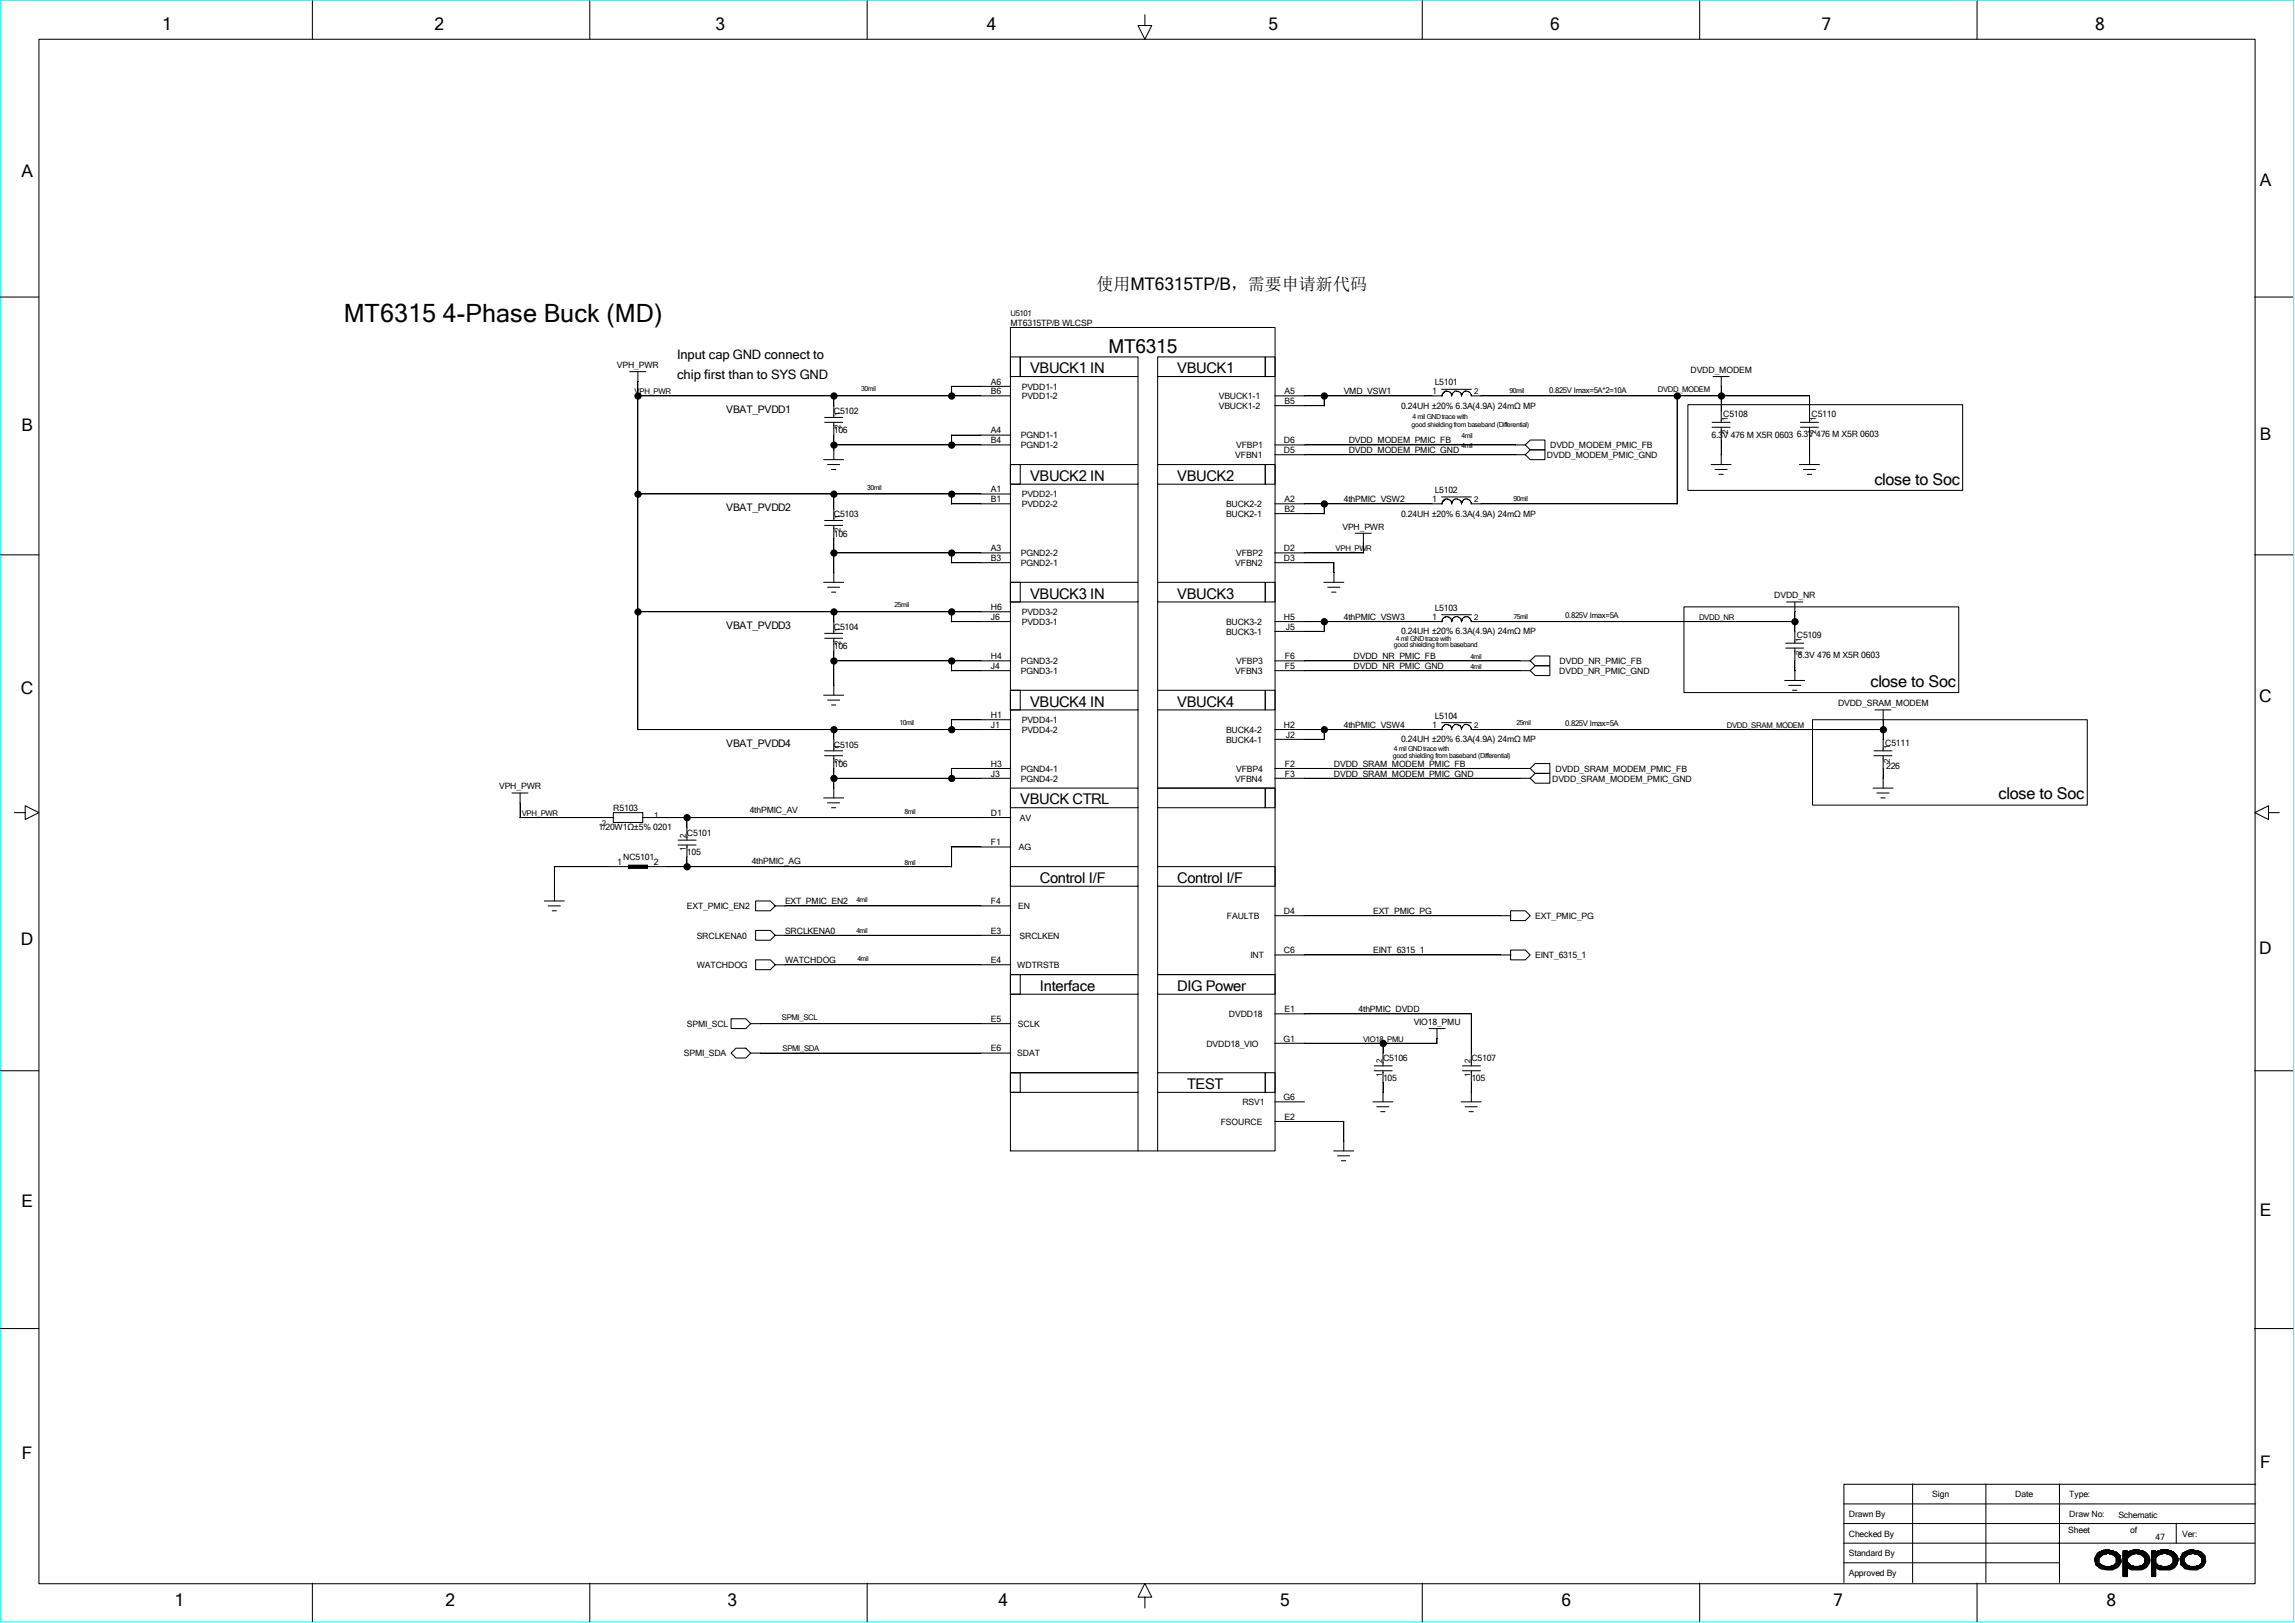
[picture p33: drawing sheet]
<svg xmlns="http://www.w3.org/2000/svg" width="297mm" height="210mm" viewBox="0 0 297 210" stroke-linecap="round" stroke-linejoin="round" font-family="sans-serif">
<defs><g id="words">
<text font-size="3.3" x="44.5" y="41.7">MT6315 4-Phase Buck (MD)</text>
<text font-size="2.5" x="143.5" y="45.7">MT6315</text>
<g font-size="2.2">
<text x="21" y="3.9">1</text>
<text x="56.2" y="3.9">2</text>
<text x="92.6" y="3.9">3</text>
<text x="127.7" y="3.9">4</text>
<text x="164.2" y="3.9">5</text>
<text x="200.6" y="3.9">6</text>
<text x="235.8" y="3.9">7</text>
<text x="271.1" y="3.9">8</text>
<text x="2.8" y="22.9">A</text>
<text x="292.5" y="24.1">A</text>
<text x="141.9" y="37.5">使用MT6315TP/B，需要申请新代码</text>
<text x="2.8" y="55.8">B</text>
<text x="292.5" y="57">B</text>
<text x="2.7" y="89.7">C</text>
<text x="292.4" y="90.8">C</text>
<text x="2.7" y="122.3">D</text>
<text x="292.4" y="123.5">D</text>
<text x="2.8" y="156.2">E</text>
<text x="292.5" y="157.4">E</text>
<text x="2.8" y="188.8">F</text>
<text x="292.5" y="189.9">F</text>
<text x="22.6" y="207.9">1</text>
<text x="57.7" y="207.9">2</text>
<text x="94.1" y="207.9">3</text>
<text x="129.2" y="207.9">4</text>
<text x="165.7" y="207.9">5</text>
<text x="202.1" y="207.9">6</text>
<text x="237.2" y="207.9">7</text>
<text x="272.6" y="207.9">8</text>
</g>
<g font-size="2.1">
<text x="242.6" y="62.7">close to Soc</text>
<text x="242.1" y="88.9">close to Soc</text>
<text x="258.7" y="103.4">close to Soc</text>
</g>
<g font-size="1.9">
<text x="133.3" y="48.3">VBUCK1 IN</text>
<text x="152.4" y="48.3">VBUCK1</text>
<text x="133.3" y="62.2">VBUCK2 IN</text>
<text x="152.4" y="62.2">VBUCK2</text>
<text x="133.3" y="77.5">VBUCK3 IN</text>
<text x="152.4" y="77.5">VBUCK3</text>
<text x="133.3" y="91.4">VBUCK4 IN</text>
<text x="152.4" y="91.4">VBUCK4</text>
<text x="132" y="104.1">VBUCK CTRL</text>
<text x="134.6" y="114.3">Control I/F</text>
<text x="152.4" y="114.3">Control I/F</text>
<text x="134.6" y="128.2">Interface</text>
<text x="152.4" y="128.2">DIG Power</text>
<text x="153.6" y="140.9">TEST</text>
</g>
<g font-size="1.7">
<text x="87.6" y="46.5">Input cap GND connect to</text>
<text x="87.6" y="49">chip first than to SYS GND</text>
</g>
<g font-size="1.3">
<text x="94" y="53.5">VBAT_PVDD1</text>
<text x="94" y="66.2">VBAT_PVDD2</text>
<text x="94" y="81.4">VBAT_PVDD3</text>
<text x="94" y="96.6">VBAT_PVDD4</text>
</g>
<g font-size="1.1">
<text x="79.8" y="47.6">VPH_PWR</text>
<text x="130.8" y="42.2">MT6315TP/B WLCSP</text>
<text x="107.9" y="53.6">C5102</text>
<text x="128.2" y="49.8">A6</text>
<text x="128.2" y="51">B6</text>
<text x="132.2" y="51.6">PVDD1-2</text>
<text x="132.2" y="50.4">PVDD1-1</text>
<text x="157.7" y="51.6">VBUCK1-1</text>
<text x="157.7" y="52.9">VBUCK1-2</text>
<text x="166.2" y="52.3">B5</text>
<text x="166.2" y="51">A5</text>
<text x="173.9" y="51">VMD_VSW1</text>
<text x="181.3" y="52.9">0.24UH ±20% 6.3A(4.9A) 24mΩ MP</text>
<text x="185.3" y="51">1</text>
<text x="185.7" y="49.9">L5101</text>
<text x="218.8" y="48.3">DVDD_MODEM</text>
<text x="223" y="53.9">C5108</text>
<text x="234.4" y="53.9">C5110</text>
<text x="107.9" y="56.1">106</text>
<text x="128.2" y="56.1">A4</text>
<text x="128.2" y="57.4">B4</text>
<text x="132.1" y="58">PGND1-2</text>
<text x="132.1" y="56.7">PGND1-1</text>
<text x="159.9" y="59.3">VFBN1</text>
<text x="160" y="58">VFBP1</text>
<text x="166.2" y="57.4">D6</text>
<text x="166.2" y="58.6">D5</text>
<text x="174.5" y="57.4">DVDD_MODEM_PMIC_FB</text>
<text x="174.5" y="58.6">DVDD_MODEM_PMIC_GND</text>
<text x="200.2" y="59.3">DVDD_MODEM_PMIC_GND</text>
<text x="200.6" y="58">DVDD_MODEM_PMIC_FB</text>
<text x="221.5" y="56.7">6.3V 476 M X5R 0603</text>
<text x="232.5" y="56.6">6.3V 476 M X5R 0603</text>
<text x="128.2" y="65">B1</text>
<text x="128.2" y="63.7">A1</text>
<text x="132.2" y="64.3">PVDD2-1</text>
<text x="132.2" y="65.6">PVDD2-2</text>
<text x="158.7" y="65.6">BUCK2-2</text>
<text x="166.2" y="65">A2</text>
<text x="173.9" y="65">4thPMIC_VSW2</text>
<text x="185.3" y="65">1</text>
<text x="185.7" y="63.8">L5102</text>
<text x="107.9" y="69.4">106</text>
<text x="107.9" y="66.9">C5103</text>
<text x="128.2" y="71.3">A3</text>
<text x="132.1" y="72">PGND2-2</text>
<text x="158.7" y="66.9">BUCK2-1</text>
<text x="160" y="72">VFBP2</text>
<text x="166.2" y="71.3">D2</text>
<text x="166.2" y="66.3">B2</text>
<text x="173.7" y="68.5">VPH_PWR</text>
<text x="181.3" y="66.8">0.24UH ±20% 6.3A(4.9A) 24mΩ MP</text>
<text x="128.2" y="72.6">B3</text>
<text x="132.1" y="73.2">PGND2-1</text>
<text x="159.9" y="73.2">VFBN2</text>
<text x="166.2" y="72.6">D3</text>
<text x="229.6" y="77.4">DVDD_NR</text>
<text x="107.9" y="81.5">C5104</text>
<text x="128.2" y="80.2">J6</text>
<text x="128.2" y="79">H6</text>
<text x="132.2" y="79.6">PVDD3-2</text>
<text x="132.2" y="80.9">PVDD3-1</text>
<text x="158.7" y="80.9">BUCK3-2</text>
<text x="158.7" y="82.1">BUCK3-1</text>
<text x="166.2" y="80.2">H5</text>
<text x="166.4" y="81.5">J5</text>
<text x="173.9" y="80.2">4thPMIC_VSW3</text>
<text x="181.3" y="82.1">0.24UH ±20% 6.3A(4.9A) 24mΩ MP</text>
<text x="185.3" y="80.2">1</text>
<text x="185.7" y="79">L5103</text>
<text x="232.5" y="82.5">C5109</text>
<text x="107.9" y="84">106</text>
<text x="128.2" y="85.3">H4</text>
<text x="128.2" y="86.6">J4</text>
<text x="132.1" y="87.2">PGND3-1</text>
<text x="132.1" y="85.9">PGND3-2</text>
<text x="159.9" y="87.2">VFBN3</text>
<text x="160" y="85.9">VFBP3</text>
<text x="166.3" y="86.6">F5</text>
<text x="166.3" y="85.3">F6</text>
<text x="175.2" y="86.6">DVDD_NR_PMIC_GND</text>
<text x="175.2" y="85.3">DVDD_NR_PMIC_FB</text>
<text x="201.8" y="87.2">DVDD_NR_PMIC_GND</text>
<text x="201.8" y="85.9">DVDD_NR_PMIC_FB</text>
<text x="232.7" y="85.2">6.3V 476 M X5R 0603</text>
<text x="128.2" y="94.2">J1</text>
<text x="128.2" y="92.9">H1</text>
<text x="132.2" y="93.6">PVDD4-1</text>
<text x="132.2" y="94.8">PVDD4-2</text>
<text x="158.7" y="94.8">BUCK4-2</text>
<text x="166.2" y="94.2">H2</text>
<text x="166.4" y="95.5">J2</text>
<text x="173.9" y="94.2">4thPMIC_VSW4</text>
<text x="185.3" y="94.2">1</text>
<text x="185.7" y="93">L5104</text>
<text x="237.9" y="91.4">DVDD_SRAM_MODEM</text>
<text x="107.9" y="99.2">106</text>
<text x="107.9" y="96.7">C5105</text>
<text x="128.2" y="100.5">J3</text>
<text x="128.2" y="99.2">H3</text>
<text x="132.1" y="99.9">PGND4-1</text>
<text x="132.1" y="101.1">PGND4-2</text>
<text x="158.7" y="96.1">BUCK4-1</text>
<text x="159.9" y="101.1">VFBN4</text>
<text x="160" y="99.9">VFBP4</text>
<text x="166.3" y="100.5">F3</text>
<text x="166.3" y="99.2">F2</text>
<text x="172.6" y="100.5">DVDD_SRAM_MODEM_PMIC_GND</text>
<text x="172.6" y="99.2">DVDD_SRAM_MODEM_PMIC_FB</text>
<text x="181.3" y="96.1">0.24UH ±20% 6.3A(4.9A) 24mΩ MP</text>
<text x="200.9" y="101.1">DVDD_SRAM_MODEM_PMIC_GND</text>
<text x="201.3" y="99.9">DVDD_SRAM_MODEM_PMIC_FB</text>
<text x="244" y="96.5">C5111</text>
<text x="244.1" y="99.5">226</text>
<text x="64.6" y="102.2">VPH_PWR</text>
<text x="77.5" y="107.4">1/20W1Ω±5% 0201</text>
<text x="79.4" y="104.9">R5103</text>
<text x="97" y="105.2">4thPMIC_AV</text>
<text x="128.2" y="105.6">D1</text>
<text x="132" y="106.2">AV</text>
<text x="79.9" y="111.9">1</text>
<text x="80.6" y="111.3">NC5101</text>
<text x="84.6" y="111.9">2</text>
<text x="88.9" y="110.7">105</text>
<text x="88.9" y="108.1">C5101</text>
<text x="97.3" y="111.8">4thPMIC_AG</text>
<text x="128.2" y="109.4">F1</text>
<text x="131.9" y="110">AG</text>
<text x="88.9" y="117.6">EXT_PMIC_EN2</text>
<text x="101.6" y="117">EXT_PMIC_EN2</text>
<text x="128.2" y="117">F4</text>
<text x="131.8" y="117.6">EN</text>
<text x="158.8" y="118.9">FAULTB</text>
<text x="166.2" y="118.3">D4</text>
<text x="177.7" y="118.3">EXT_PMIC_PG</text>
<text x="198.7" y="118.9">EXT_PMIC_PG</text>
<text x="90.2" y="121.5">SRCLKENA0</text>
<text x="90.2" y="125.3">WATCHDOG</text>
<text x="101.6" y="124.6">WATCHDOG</text>
<text x="101.6" y="120.8">SRCLKENA0</text>
<text x="128.2" y="124.6">E4</text>
<text x="128.2" y="120.8">E3</text>
<text x="131.7" y="125.3">WDTRSTB</text>
<text x="132" y="121.5">SRCLKEN</text>
<text x="161.8" y="124">INT</text>
<text x="166.2" y="123.4">C6</text>
<text x="177.7" y="123.4">EINT_6315_1</text>
<text x="198.7" y="124">EINT_6315_1</text>
<text x="159" y="131.6">DVDD18</text>
<text x="166.2" y="131">E1</text>
<text x="175.8" y="131">4thPMIC_DVDD</text>
<text x="88.5" y="136.7">SPMI_SDA</text>
<text x="88.9" y="132.9">SPMI_SCL</text>
<text x="128.2" y="132.2">E5</text>
<text x="128.2" y="136.1">E6</text>
<text x="131.7" y="136.7">SDAT</text>
<text x="131.7" y="132.9">SCLK</text>
<text x="156.1" y="135.4">DVDD18_VIO</text>
<text x="166.1" y="134.8">G1</text>
<text x="179" y="137.3">C5106</text>
<text x="183" y="132.6">VIO18_PMU</text>
<text x="190.4" y="137.3">C5107</text>
<text x="160.8" y="143">RSV1</text>
<text x="166.1" y="142.4">G6</text>
<text x="179" y="139.9">105</text>
<text x="190.4" y="139.9">105</text>
<text x="158" y="145.5">FSOURCE</text>
<text x="166.2" y="144.9">E2</text>
<text x="239.3" y="196.3">Drawn By</text>
<text x="250.1" y="193.8">Sign</text>
<text x="260.8" y="193.8">Date</text>
<text x="267.8" y="196.3">Draw No:</text>
<text x="267.8" y="193.8">Type:</text>
<text x="274.2" y="196.4">Schematic</text>
<text x="239.3" y="198.8">Checked By</text>
<text x="239.3" y="201.4">Standard By</text>
<text x="239.3" y="203.9">Approved By</text>
<text x="267.7" y="198.3">Sheet</text>
<text x="275.7" y="198.3">of</text>
<text x="279" y="199.2">47</text>
<text x="282.4" y="198.8">Ver:</text>
</g>
<g font-size="1">
<text x="130.8" y="40.9">U5101</text>
<text x="82.1" y="51">VPH_PWR</text>
<text x="108.8" y="53.8" transform="rotate(-90 108.8 53.8)">1</text>
<text x="190.8" y="51">2</text>
<text x="200.5" y="50.8">0.825V Imax=5A*2=10A</text>
<text x="214.5" y="50.7">DVDD_MODEM</text>
<text x="108.8" y="55.5" transform="rotate(-90 108.8 55.5)">2</text>
<text x="223.6" y="56.2" transform="rotate(-90 223.6 56.2)">2</text>
<text x="223.6" y="54.4" transform="rotate(-90 223.6 54.4)">1</text>
<text x="235" y="56.2" transform="rotate(-90 235 56.2)">2</text>
<text x="235" y="54.4" transform="rotate(-90 235 54.4)">1</text>
<text x="190.8" y="65">2</text>
<text x="108.8" y="68.9" transform="rotate(-90 108.8 68.9)">2</text>
<text x="108.8" y="67.1" transform="rotate(-90 108.8 67.1)">1</text>
<text x="172.8" y="71.3">VPH_PWR</text>
<text x="108.8" y="83.5" transform="rotate(-90 108.8 83.5)">2</text>
<text x="108.8" y="81.7" transform="rotate(-90 108.8 81.7)">1</text>
<text x="190.8" y="80.2">2</text>
<text x="202.6" y="80">0.825V Imax=5A</text>
<text x="219.9" y="80.2">DVDD_NR</text>
<text x="233.1" y="83" transform="rotate(-90 233.1 83)">1</text>
<text x="233.1" y="84.8" transform="rotate(-90 233.1 84.8)">2</text>
<text x="190.8" y="94.2">2</text>
<text x="202.6" y="93.9">0.825V Imax=5A</text>
<text x="223.5" y="94.2">DVDD_SRAM_MODEM</text>
<text x="108.8" y="98.7" transform="rotate(-90 108.8 98.7)">2</text>
<text x="108.8" y="97" transform="rotate(-90 108.8 97)">1</text>
<text x="244.6" y="98.7" transform="rotate(-90 244.6 98.7)">2</text>
<text x="244.6" y="97" transform="rotate(-90 244.6 97)">1</text>
<text x="67.5" y="105.6">VPH_PWR</text>
<text x="77.9" y="106.9">2</text>
<text x="84.7" y="105.8">1</text>
<text x="88.8" y="110.1" transform="rotate(-90 88.8 110.1)">1</text>
<text x="88.8" y="108.4" transform="rotate(-90 88.8 108.4)">2</text>
<text x="101.2" y="132">SPMI_SCL</text>
<text x="101.3" y="136.1">SPMI_SDA</text>
<text x="176.4" y="134.8">VIO18_PMU</text>
<text x="178.9" y="137.6" transform="rotate(-90 178.9 137.6)">2</text>
<text x="190.3" y="137.6" transform="rotate(-90 190.3 137.6)">2</text>
<text x="178.9" y="139.3" transform="rotate(-90 178.9 139.3)">1</text>
<text x="190.3" y="139.3" transform="rotate(-90 190.3 139.3)">1</text>
</g>
<g font-size=".9">
<text x="111.5" y="50.5">30mil</text>
<text x="195.4" y="50.8">90mil</text>
<text x="182.7" y="55.2">good shielding from baseband (Differential)</text>
<text x="182.8" y="54.2">4 mil GND trace with</text>
<text x="189.1" y="58">4mil</text>
<text x="189.1" y="56.7">4mil</text>
<text x="112.2" y="63.5">30mil</text>
<text x="195.9" y="64.9">90mil</text>
<text x="115.8" y="78.6">25mil</text>
<text x="180.4" y="83.8">good shielding from baseband</text>
<text x="180.6" y="82.9">4 mil GND trace with</text>
<text x="195.9" y="80.1">75mil</text>
<text x="190.3" y="85.3">4mil</text>
<text x="190.3" y="86.6">4mil</text>
<text x="116.4" y="93.8">10mil</text>
<text x="196.3" y="93.8">25mil</text>
<text x="180.3" y="98.1">good shielding from baseband (Differential)</text>
<text x="180.4" y="97.2">4 mil GND trace with</text>
<text x="117.1" y="105.3">8mil</text>
<text x="117.1" y="111.9">8mil</text>
<text x="110.8" y="116.8">4mil</text>
<text x="110.8" y="120.7">4mil</text>
<text x="111" y="124.4">4mil</text>
</g>
</g></defs>
<path d="M.1 0h296.7v209.9h-296.7z" fill="none" stroke="#0ff" stroke-width=".13"/>
<g fill="none" stroke="#000" stroke-width=".13">
<path d="M5 5.1h286.8v199.8h-286.8zM40.4 .1v5M76.3 .1v5M112.2 .1v5M148.2 1.9v1.4h.9l-.9 1.8-.9-1.8h.9M184.1 .1v5M220 .1v5M255.9 .1v5M0 38.4h5M291.8 38.4h5M81.5 48.1h2.1M82.5 51.2h48.3"/>
<path d="M82.5 48.1v46.3M106.6 59.5h2.6M106.7 54.7h2.4M106.7 54h2.4M107.9 57.6h22.9M107.9 51.2v2.8M107.9 54.7v4.8M123.1 56.3h7.7M123.1 50h7.7M123.1 50v1.3M123.1 56.3v1.3M130.8 42.4h34.2v106.5h-34.2z"/>
<path d="M130.8 46.2h1.2v2.5h-1.2zM132 46.2h15.3v2.5h-15.3zM147.3 48.7v11.4M149.8 46.2h13.9v2.5h-13.9zM149.8 48.7v11.4M163.7 46.2h1.3v2.5h-1.3zM165 57.6h32.4M165 58.8h32.4M165 51.2h21.6M165 52.5h6.4M171.4 51.2v1.3M186.6 50.4h3.8"/>
<path d="M187.9 51.2a.64 .64 0 0 0-.7-.6 .64 .64 0 0 0-.6 .7M189.1 51.2a.64 .64 0 0 0-.6-.6 .64 .64 0 0 0-.6 .7M190.4 51.2h43.8v3.5M190.4 51.2a.64 .64 0 0 0-.6-.6 .64 .64 0 0 0-.7 .7M198 56.9h1.9v1.3h-1.9l-.6-.6zM198 58.2h1.9v1.3h-1.9l-.6-.7zM217 51.2v14M218.4 52.4h35.6v11.1h-35.6zM221.6 55.3h2.3M221.6 54.7h2.3M221.7 48.7h2.1M222.8 48.7v6"/>
<path d="M222.8 55.3v4.8M233 55.3h2.3M233 54.7h2.3M234.2 55.3v4.8M0 71.8h5M82.5 63.9h48.3M82.5 79.2h48.3M106.6 75.4h2.6M106.7 68h2.4M106.7 67.4h2.4M107.1 60.1h1.6M107.1 76h1.6"/>
<path d="M107.6 60.7h.6M107.6 76.6h.6M107.9 71.5h22.9M107.9 63.9v3.5M107.9 68v7.4M107.9 79.2v2.8M123.1 65.2h7.7M123.1 72.8h7.7M123.1 63.9v1.3M123.1 71.5v1.4M123.1 79.2v1.3M130.8 60.1h1.2v2.6h-1.2z"/>
<path d="M130.8 60.1h16.5v2.6h-16.5zM130.8 75.4h16.5v2.5h-16.5zM130.8 75.4h1.2v2.5h-1.2zM147.3 62.6v12.8M147.3 77.9v11.4M149.8 60.1h13.9v2.6h-13.9zM149.8 75.4h13.9v2.5h-13.9zM149.8 62.6v12.8M149.8 77.9v11.4M163.7 60.1h1.3v2.6h-1.3zM163.7 75.4h1.3v2.5h-1.3zM165 72.8h7.6v2.6"/>
<path d="M165 65.2h21.6M165 66.5h6.4M165 71.5h11.4M171.3 75.4h2.6M171.4 65.2v1.3M171.8 76h1.6M172.3 76.6h.6M175.4 69h2.1M176.4 69v2.6M186.6 64.3h3.8M186.6 79.5h3.8M187.1 64.6a.66 .66 0 0 1 .8 .6"/>
<path d="M187.1 79.8a.64 .64 0 0 1 .8 .6M187.2 64.6l-.5 .2-.1 .4M187.2 79.8l-.5 .3-.1 .4M188.4 64.6a.66 .66 0 0 1 .7 .6M188.4 79.8a.64 .64 0 0 1 .7 .6M188.4 64.6l-.4 .2-.1 .4M188.4 79.8l-.4 .3-.1 .4M189.7 64.6h.2a.74 .74 0 0 1 .5 .6M189.7 79.8a.66 .66 0 0 1 .7 .6M189.7 64.6l-.4 .2-.2 .4M189.7 79.8l-.4 .3-.2 .4M190.4 65.2h26.6"/>
<path d="M217.9 78.5h35.6v11.1h-35.6zM221.4 60.1h2.6M222 60.7h1.5M222.5 61.4h.5M231.2 77.9h2.1M232.3 77.9v5.3M232.9 60.1h2.6M233.4 60.7h1.5M233.9 61.4h.5M291.8 71.8h5M82.5 94.4h48.3M106.6 90h2.6"/>
<path d="M106.7 82.6h2.4M106.7 82h2.4M106.7 97.8h2.4M106.7 97.2h2.4M107.1 90.6h1.6M107.6 91.2h.6M107.9 85.5h22.9M107.9 82.6v7.4M107.9 94.4v2.8M107.9 97.8v5.5M123.1 86.8h7.7M123.1 99.4h7.7"/>
<path d="M123.1 80.4h7.7M123.1 93.1h7.7M123.1 85.5v1.3M123.1 93.1v1.3M123.1 99.4v1.4M130.8 89.3h16.5v2.6h-16.5zM130.8 89.3h1.2v2.6h-1.2zM147.3 91.8v10.2M149.8 89.3h13.9v2.6h-13.9zM149.8 91.8v10.2M163.7 89.3h1.3v2.6h-1.3zM165 85.5h33.1"/>
<path d="M165 86.8h33.1M165 99.4h33.1M165 80.4h21.6M165 94.4h21.6M165 95.7h6.4M165 81.7h6.4M171.4 80.4v1.3M171.4 94.4v1.3M186.6 93.5h3.8M187.9 94.4a.64 .64 0 0 0-.7-.7 .64 .64 0 0 0-.6 .7M189.1 94.4a.64 .64 0 0 0-.6-.7 .64 .64 0 0 0-.6 .7M190.4 80.4h41.9"/>
<path d="M190.4 94.4h53.3M190.4 94.4a.64 .64 0 0 0-.6-.7 .64 .64 0 0 0-.7 .7M198 86.8l.7-.7h1.9v1.3h-1.9zM198 99.4l.7-.6h1.9v1.3h-1.9zM198.7 84.9h1.9v1.2h-1.9l-.7-.6zM231 88.1h2.6M231.1 83.9h2.3M231.1 83.2h2.3M231.5 88.7h1.5M232 89.3h.5M232.3 83.9v4.2M234.6 93.1h35.5v11.1h-35.5z"/>
<path d="M242.5 97.8h2.4M242.5 97.2h2.4M242.7 91.9h2M243.7 91.9v5.3M243.7 97.8v4.2M1.9 105.2h1.4v-.9l1.7 .9-1.7 .8v-.8M66.3 102.6h2M67.3 105.8h12.1M67.3 102.6v3.2M70.4 116.6h2.6M71 117.2h1.5M71.5 117.9h.5"/>
<path d="M71.7 112.1h9.6M71.8 112.1v4.5M79.4 105.2h3.8v1.2h-3.8zM83.1 105.8h47.7M83.8 112.1h39.3M87.8 108.7h2.3M87.8 109.3h2.3M88.9 105.8v2.9M88.9 109.3v2.9M97.8 116.6h1.9l.6 .6-.6 .7h-1.9zM100.3 117.2h30.5M106.6 103.3h2.6"/>
<path d="M107.1 103.9h1.6M107.6 104.5h.6M107.9 100.7h22.9M123.1 109.6h7.7M123.1 109.6v2.6M130.8 102h16.5v2.5h-16.5zM130.8 112.1h16.5v2.6h-16.5zM147.3 104.5v7.6M147.3 114.6v11.5M149.8 102h15.2M149.8 102h13.9v2.5h-13.9zM149.8 112.1h15.2v2.6h-15.2z"/>
<path d="M149.8 104.5v7.6M149.8 114.6v11.5M163.7 102h1.3v2.5h-1.3zM165 118.5h30.5M165 100.7h33.1M195.5 117.9h1.9l.6 .6-.6 .6h-1.9zM198.7 100.1h1.9v1.2h-1.9l-.7-.6zM242.4 102h2.6M242.9 102.6h1.6M243.4 103.3h.6M293.6 105.2v-.9l-1.8 .9 1.8 .8v-.8h1.4M0 138.6h5"/>
<path d="M94.6 131.8h1.9l.7 .7-.7 .6h-1.9zM94.6 136.3l.6-.7h1.3l.7 .7-.7 .6h-1.3zM97.1 132.5h33.7M97.1 136.3h33.7M97.8 120.4h1.9l.6 .6-.6 .7h-1.9zM97.8 124.2h1.9l.6 .6-.6 .7h-1.9zM100.3 121h30.5M100.3 124.8h30.5M130.8 126.1h1.2v2.6h-1.2zM130.8 126.1h16.5v2.6h-16.5zM130.8 138.8h16.5v2.6h-16.5zM130.8 138.8h1.2v2.6h-1.2z"/>
<path d="M130.8 126.1h16.5M130.8 138.8h16.5M147.3 128.6v10.2M149.8 126.1h15.2M149.8 138.8h13.9v2.6h-13.9zM149.8 126.1h15.2v2.6h-15.2zM149.8 128.6v10.2M163.7 138.8h1.3v2.6h-1.3zM165 131.2h25.4v6.7M165 123.6h30.5M165 135h21M177.8 137.9h2.4"/>
<path d="M177.8 138.6h2.4M179 135v2.9M179 138.6v4M185 133.1h2M186 133.1v1.9M189.3 137.9h2.3M189.3 138.6h2.3M190.4 138.6v4M195.5 122.9h1.9l.6 .7-.6 .6h-1.9zM291.8 138.6h5M147.3 141.3v7.6M149.8 141.3v7.6"/>
<path d="M165 142.6h3.8M165 145.1h8.9v3.8M172.6 148.9h2.6M173.1 149.6h1.6M173.6 150.2h.6M177.7 142.6h2.6M178.2 143.2h1.5M178.7 143.8h.5M189.1 142.6h2.6M189.6 143.2h1.6M190.1 143.8h.6M0 171.9h5"/>
<path d="M291.8 171.9h5M238.6 194.6h53.3M238.6 199.7h53.2M238.6 197.1h53.2M247.5 192v12.8M257 192v12.8M266.5 192v12.8M281.6 197.1v2.6M291.9 192.1h-53.3v12.7M40.4 204.9v4.9M76.3 204.9v4.9M112.2 204.9v4.9"/>
<path d="M148.2 206.7h.9l-.9-1.8-.9 1.8h.9v1.4M184.1 204.9v4.9M220 204.9v4.9M238.6 202.2h27.9M255.9 204.9v4.9M271.1 201.6h.6M271.1 201.7h.5M271.1 201.8h.5M271.1 202h.5M271.1 202.1h.5M271.2 202.2h.4M271.2 201.3h.8"/>
<path d="M271.2 202.4h.7M271.2 202.5h.8M271.2 201.5v1M271.2 201.4v.8M271.3 202.6h.8M271.4 201.2v1.4h.6v.4v-.6M271.4 201.2v1.3M271.4 201h2.5M271.5 201v1.6v-1.5v.1M271.5 202.2v.4h.7M271.5 201a2.22 2.22 0 0 1 2.9 .3l.1 .8a1.54 1.54 0 0 1-1.7 1l-.9-.1-.7-.5-.1-.8zM271.6 201.6l.5-.4 .7-.2 .7 .2 .4 .4v.6l-.4 .4-.7 .1-.7-.1-.5-.4z"/>
<path d="M271.6 200.9v1.8M271.6 200.8h2.2M271.7 200.8v.7M271.7 202.3v.6M271.9 202.5v.5h1.9M271.9 200.8v.7h-.7M272 200.7v.5M272 200.7h1.4M272.1 200.7v.5h-.8M272.1 202.6v.4M272.2 200.7v.4M272.2 202.6v.4"/>
<path d="M272.2 200.6h.8M272.4 200.7v.4M272.4 202.7v.4M272.5 203.1h1M272.5 200.5v.6M272.5 202.7v.4M272.6 200.5v.6h-1.3M272.6 202.7v.4M272.8 200.5v.5M272.8 202.7v.4M272.9 200.5v.5M272.9 202.7v.4"/>
<path d="M273 200.5v.6h1.2M273 202.7v.4M273.1 200.7v.4M273.1 202.7v.4M273.3 200.7v.4M273.3 202.6v.5M273.3 202.6h1M273.4 200.7v.4M273.4 202.6v.5M273.4 201.2h.9M273.5 202.6v.4v-.4M273.5 200.7v.5"/>
<path d="M273.6 201.3h.8M273.6 200.8v.5M273.6 202.4v.6h-1.5M273.7 201.5h.7M273.8 200.8v.7M273.8 202.3v.6M273.9 202.2h.5M273.9 201.6h.5M273.9 201.7h.5M273.9 201.8h.6M273.9 202h.6M273.9 202.1h.6"/>
<path d="M273.9 200.8v.8M273.9 202.2v.7M274 200.9v2h-2.4M274.2 201v1.7h-2.6M274.3 201.2v1.3h-.7M274.4 201.3v1.1h-.7M274.7 202.2h.7M274.7 201h3M274.7 201.2h1.2M274.7 201.6h.6M274.7 201.7h.6M274.7 201.8h.6"/>
<path d="M274.7 202h.6M274.7 202.1h.6M274.7 202.4h.8M274.7 202.5h1M274.7 202.6h1.1M274.7 203h.6M274.7 203.1h.6M274.7 200.8h2.9M274.7 200.7h.6M274.7 203.2h.6M274.7 203.4h.6M274.7 203.5h.6"/>
<path d="M274.7 203.6h.6M274.7 203.8h.6M274.7 203.9h.6M274.8 200.7h.5v.3v-.2l.9-.2h.6l.3 .1a1.21 1.21 0 0 1 1 .9 1.21 1.21 0 0 1-.4 1.3 2.25 2.25 0 0 1-1.4 .2 .83 .83 0 0 1-.9-.2h-.1v1.1h-.5zM274.8 200.7v3.3M274.9 200.7v3.3M275 200.7v3.3M275.2 200.7v3.3M275.3 200.7v3.3h-.6M275.3 201.6l.5-.4 .6-.2 .8 .2 .4 .4v.6l-.4 .4-.8 .1-.6-.1-.5-.4zM275.4 200.8v.8M275.4 202.2v.7"/>
<path d="M275.5 203h2.1M275.5 200.8v.7h-.8M275.5 202.3v.7M275.6 200.7h1.7M275.7 200.7v.6h-1M275.7 202.4v.6M275.8 200.7v.5M275.8 202.6v.5M275.9 200.7v.4M275.9 202.6v.5M276.1 200.5v.6M276.1 202.6v.5"/>
<path d="M276.1 200.6h.7M276.2 200.5v.6h-1.5M276.2 202.7v.4M276.3 200.5v.6M276.3 202.7v.4M276.4 200.5v.5M276.4 202.7v.4M276.6 200.5v.6M276.6 202.7v.4M276.6 201.1h1.2M276.7 200.5v.6M276.7 202.7v.4"/>
<path d="M276.8 200.5v.6M276.8 202.7v.4M276.9 200.7v.4M276.9 202.6v.5M277 201.2h1M277 202.6h.8M277.1 200.7v.4M277.1 202.6v.5M277.2 200.7v.5M277.2 202.6v.5h-1.4M277.3 201.3h.8M277.3 202.5h.7"/>
<path d="M277.3 200.7v.6M277.3 202.4v.6M277.4 201.5h.7M277.5 200.8v.7M277.5 202.3v.7M277.5 202.2h.7M277.5 201.6h.6M277.5 201.7h.7M277.5 201.8h.7M277.5 202.1h.7M277.6 200.8v.8M277.6 202.2v.7"/>
<path d="M277.7 200.9v2h-3M277.8 201v1.7h-3.1M278 201.2v1.4M278.1 201.3v1.1h-.7M278.2 201.8v.2h-.7M278.4 202.2h.6M278.4 201h3M278.4 201.2h1.1M278.4 201.6h.6M278.4 201.7h.6M278.4 201.8h.6M278.4 202h.6"/>
<path d="M278.4 202.1h.6M278.4 202.4h.7M278.4 202.5h.8M278.4 202.6h1.1M278.4 203h.6M278.4 203.1h.6M278.4 200.8h2.9M278.4 200.7h.6M278.4 203.2h.6M278.4 203.4h.6M278.4 203.5h.6M278.4 203.6h.6"/>
<path d="M278.4 203.8h.6M278.4 203.9h.6M278.5 200.7h.5v.3v-.2h.1a2.02 2.02 0 0 1 2.4 .3l.1 .2a.49 .49 0 0 1 .2 .8 1.18 1.18 0 0 1-1.6 1h-.2a.83 .83 0 0 1-.9-.2h-.1v1.1h-.5zM278.5 200.7v3.3M278.6 200.7v3.3M278.7 200.7v3.3M278.8 200.7v3.3M279 200.7v3.3h-.6M279.1 200.8v.7h-.7M279.1 202.3v.6M279.2 203h2.1M279.2 200.7v.6h-.8"/>
<path d="M279.2 202.4v.6M279.3 200.7h1.7M279.4 200.7v.5M279.4 202.6v.4M279.4 201.2l.7-.2 .8 .2 .4 .4v.6l-.4 .4-.8 .1-.7-.1-.4-.4v-.6zM279.5 200.7v.4M279.5 202.6v.5M279.6 200.5v.6M279.6 202.6v.5M279.7 200.5v.6h-1.3M279.7 202.6v.5M279.9 200.5v.6"/>
<path d="M279.9 202.7v.4M280 200.5v.5M280 202.7v.4M280.1 200.5v.5M280.1 202.7v.4M280.2 200.5v.5M280.2 202.7v.4M280.3 201.1h1.2M280.4 200.5v.6M280.4 202.7v.4M280.5 200.5v.6M280.5 202.7v.4"/>
<path d="M280.6 200.5v.6M280.6 202.6v.5M280.7 201.2h.9M280.8 200.7v.4M280.8 202.6v.5M280.8 202.6h.7M280.9 200.7v.5M280.9 202.6v.5h-1.5M281 201.3h.8M281 202.5h.6M281 200.7v.6M281 202.4v.6"/>
<path d="M281.1 201.5h.7M281.1 200.8v.7M281.1 202.3v.7M281.2 202.2h.6M281.2 201.6h.7M281.2 201.7h.7M281.2 201.8h.7M281.2 202h.7M281.2 202.1h.6M281.3 200.8v2.1M281.4 200.9v2h-3M281.5 201v1.7h-3.1"/>
<path d="M281.6 201.2v1.4M281.8 201.3v1.1h-.7M282.1 201.7h.6M282.2 201.8h.5M282.2 202h.5M282.2 202.2h.5M282.2 201.6h.5M282.2 202.4h.6M282.3 201.3v1.2h.7M282.3 202.1h.4M282.4 201.2h.8M282.4 202.6h.8"/>
<path d="M282.4 201v1.6M282.5 201h2.4M282.5 200.9v1.8M282.5 201a2.06 2.06 0 0 1 2.8 .3l.2 .8-.4 .6-.8 .4-1.5-.1-.5-.5-.1-.8zM282.6 202.9h2.4M282.7 200.9v2M282.7 200.8h2.1M282.8 200.8v.7h-.6M282.8 202.2v.8M282.9 200.8v.5h-.5M282.9 202.3v.7M283 200.7h1.3"/>
<path d="M283 201.2l.8-.2 .8 .2 .3 .4v.6l-.3 .4-.8 .1-.8-.1-.3-.4v-.6zM283 200.7v.5M283 202.4v.6M283.2 200.7v.4M283.2 202.6v.4M283.3 200.6h.6M283.3 200.7v.4M283.3 202.6v.5M283.4 200.7v.4M283.4 202.7v.4M283.5 200.5v.6h-1M283.5 202.7v.4"/>
<path d="M283.7 200.5v.6M283.7 202.7v.4M283.8 200.5v.5M283.8 202.7v.4M283.9 200.5v.6M283.9 202.7v.4M284 201.1h1.1M284.1 200.7v.4M284.1 202.7v.4M284.2 200.7v.4M284.2 202.7v.4M284.3 200.7v.4"/>
<path d="M284.3 202.6v.5M284.4 200.7v.4M284.4 202.6v.5h-1M284.5 201.2h.7M284.6 200.7v.5M284.6 202.6v.4h-1.9M284.6 201.3h.7M284.6 202.5h.6M284.7 200.8v.5M284.7 202.4v.6M284.8 201.5h.5M284.8 200.8v.7"/>
<path d="M284.8 202.3v.6M284.9 202.2h.4M284.9 201.6h.4M284.9 201.7h.4M284.9 201.8h.6M284.9 202h.6M284.9 202.1h.6M284.9 200.9v2M285.1 201v1.7h-2.6M285.2 201.2v1.4h-.9M285.3 201.3v1.1h-.5"/>
<circle cx="82.6" cy="51.2" r=".4"/>
<circle cx="107.9" cy="57.6" r=".4"/>
<circle cx="107.9" cy="51.2" r=".4"/>
<circle cx="123.2" cy="57.6" r=".4"/>
<circle cx="123.2" cy="51.2" r=".4"/>
<circle cx="171.4" cy="51.2" r=".4"/>
<circle cx="217.1" cy="51.2" r=".4"/>
<circle cx="222.8" cy="51.2" r=".4"/>
<circle cx="82.6" cy="79.2" r=".4"/>
<circle cx="82.6" cy="63.9" r=".4"/>
<circle cx="107.9" cy="79.2" r=".4"/>
<circle cx="107.9" cy="71.6" r=".4"/>
<circle cx="107.9" cy="63.9" r=".4"/>
<circle cx="123.2" cy="79.2" r=".4"/>
<circle cx="123.2" cy="63.9" r=".4"/>
<circle cx="123.2" cy="71.6" r=".4"/>
<circle cx="171.4" cy="65.2" r=".4"/>
<circle cx="107.9" cy="94.4" r=".4"/>
<circle cx="107.9" cy="85.5" r=".4"/>
<circle cx="123.2" cy="94.4" r=".4"/>
<circle cx="123.2" cy="85.5" r=".4"/>
<circle cx="171.4" cy="94.4" r=".4"/>
<circle cx="171.4" cy="80.5" r=".4"/>
<circle cx="232.3" cy="80.5" r=".4"/>
<circle cx="243.7" cy="94.4" r=".4"/>
<circle cx="88.9" cy="112.2" r=".4"/>
<circle cx="88.9" cy="105.8" r=".4"/>
<circle cx="107.9" cy="100.7" r=".4"/>
<circle cx="123.2" cy="100.7" r=".4"/>
<circle cx="179" cy="135" r=".4"/>
</g>
<g fill="#000">
<path d="M82.5 49.4v1.8z" fill-rule="evenodd"/>
<path d="M107.9 56.3v1.3z" fill-rule="evenodd"/>
<path d="M107.9 57.6v.6z" fill-rule="evenodd"/>
<path d="M107.9 51.2v1.3z" fill-rule="evenodd"/>
<path d="M123.1 56.3v1.3z" fill-rule="evenodd"/>
<path d="M123.1 50v1.2z" fill-rule="evenodd"/>
<path d="M171.4 51.2v1.3z" fill-rule="evenodd"/>
<path d="M222.8 56.9v1.9z" fill-rule="evenodd"/>
<path d="M222.8 51.2v1.9z" fill-rule="evenodd"/>
<path d="M222.8 50v1.2z" fill-rule="evenodd"/>
<path d="M234.2 56.9v1.9z" fill-rule="evenodd"/>
<path d="M234.2 51.2v1.9z" fill-rule="evenodd"/>
<path d="M107.9 63.9v1.9z" fill-rule="evenodd"/>
<path d="M107.9 79.2v1.2z" fill-rule="evenodd"/>
<path d="M107.9 69.6v1.9z" fill-rule="evenodd"/>
<path d="M123.1 63.9v1.3z" fill-rule="evenodd"/>
<path d="M123.1 79.2v1.2z" fill-rule="evenodd"/>
<path d="M123.1 71.5v1.3z" fill-rule="evenodd"/>
<path d="M171.4 65.2v1.3z" fill-rule="evenodd"/>
<path d="M172.6 72.8v1.3z" fill-rule="evenodd"/>
<path d="M176.4 70.3v1.2z" fill-rule="evenodd"/>
<path d="M232.3 79.2v1.2z" fill-rule="evenodd"/>
<path d="M107.9 94.4v1.3z" fill-rule="evenodd"/>
<path d="M107.9 84.2v1.3z" fill-rule="evenodd"/>
<path d="M107.9 99.4v1.3z" fill-rule="evenodd"/>
<path d="M123.1 93.1v1.3z" fill-rule="evenodd"/>
<path d="M123.1 85.5v1.3z" fill-rule="evenodd"/>
<path d="M123.1 99.4v1.3z" fill-rule="evenodd"/>
<path d="M171.4 94.4v1.3z" fill-rule="evenodd"/>
<path d="M171.4 80.4v1.3z" fill-rule="evenodd"/>
<path d="M232.3 85.5v1.3z" fill-rule="evenodd"/>
<path d="M232.3 80.4v1.3z" fill-rule="evenodd"/>
<path d="M243.7 99.4v1.3z" fill-rule="evenodd"/>
<path d="M243.7 94.4v1.3z" fill-rule="evenodd"/>
<path d="M243.7 93.1v1.3z" fill-rule="evenodd"/>
<path d="M67.3 103.9v1.9z" fill-rule="evenodd"/>
<path d="M81.3 111.9h2.6v.5h-2.6z" fill-rule="evenodd"/>
<path d="M88.9 105.8v1.3z" fill-rule="evenodd"/>
<path d="M88.9 110.9v1.2z" fill-rule="evenodd"/>
<path d="M107.9 100.7v1.3z" fill-rule="evenodd"/>
<path d="M179 135v1.3z" fill-rule="evenodd"/>
<path d="M186 134.4v.6z" fill-rule="evenodd"/>
<path d="M179 140.1v1.3z" fill-rule="evenodd"/>
<path d="M190.4 140.1v1.3z" fill-rule="evenodd"/>
<circle cx="82.6" cy="51.2" r=".41"/>
<circle cx="107.9" cy="57.6" r=".41"/>
<circle cx="107.9" cy="51.2" r=".41"/>
<circle cx="123.2" cy="51.2" r=".41"/>
<circle cx="123.2" cy="57.6" r=".41"/>
<circle cx="171.4" cy="51.2" r=".41"/>
<circle cx="217.1" cy="51.2" r=".41"/>
<circle cx="222.8" cy="51.2" r=".41"/>
<circle cx="82.6" cy="79.2" r=".41"/>
<circle cx="82.6" cy="63.9" r=".41"/>
<circle cx="107.9" cy="63.9" r=".41"/>
<circle cx="107.9" cy="79.2" r=".41"/>
<circle cx="107.9" cy="71.6" r=".41"/>
<circle cx="123.2" cy="71.6" r=".41"/>
<circle cx="123.2" cy="79.2" r=".41"/>
<circle cx="123.2" cy="63.9" r=".41"/>
<circle cx="171.4" cy="65.2" r=".41"/>
<circle cx="107.9" cy="94.4" r=".41"/>
<circle cx="107.9" cy="85.5" r=".41"/>
<circle cx="123.2" cy="85.5" r=".41"/>
<circle cx="123.2" cy="94.4" r=".41"/>
<circle cx="171.4" cy="94.4" r=".41"/>
<circle cx="171.4" cy="80.5" r=".41"/>
<circle cx="232.3" cy="80.5" r=".41"/>
<circle cx="243.7" cy="94.4" r=".41"/>
<circle cx="88.9" cy="112.2" r=".41"/>
<circle cx="88.9" cy="105.8" r=".41"/>
<circle cx="107.9" cy="100.7" r=".41"/>
<circle cx="123.2" cy="100.7" r=".41"/>
<circle cx="179" cy="135" r=".41"/>
</g>
<use href="#words"/>
</svg>
